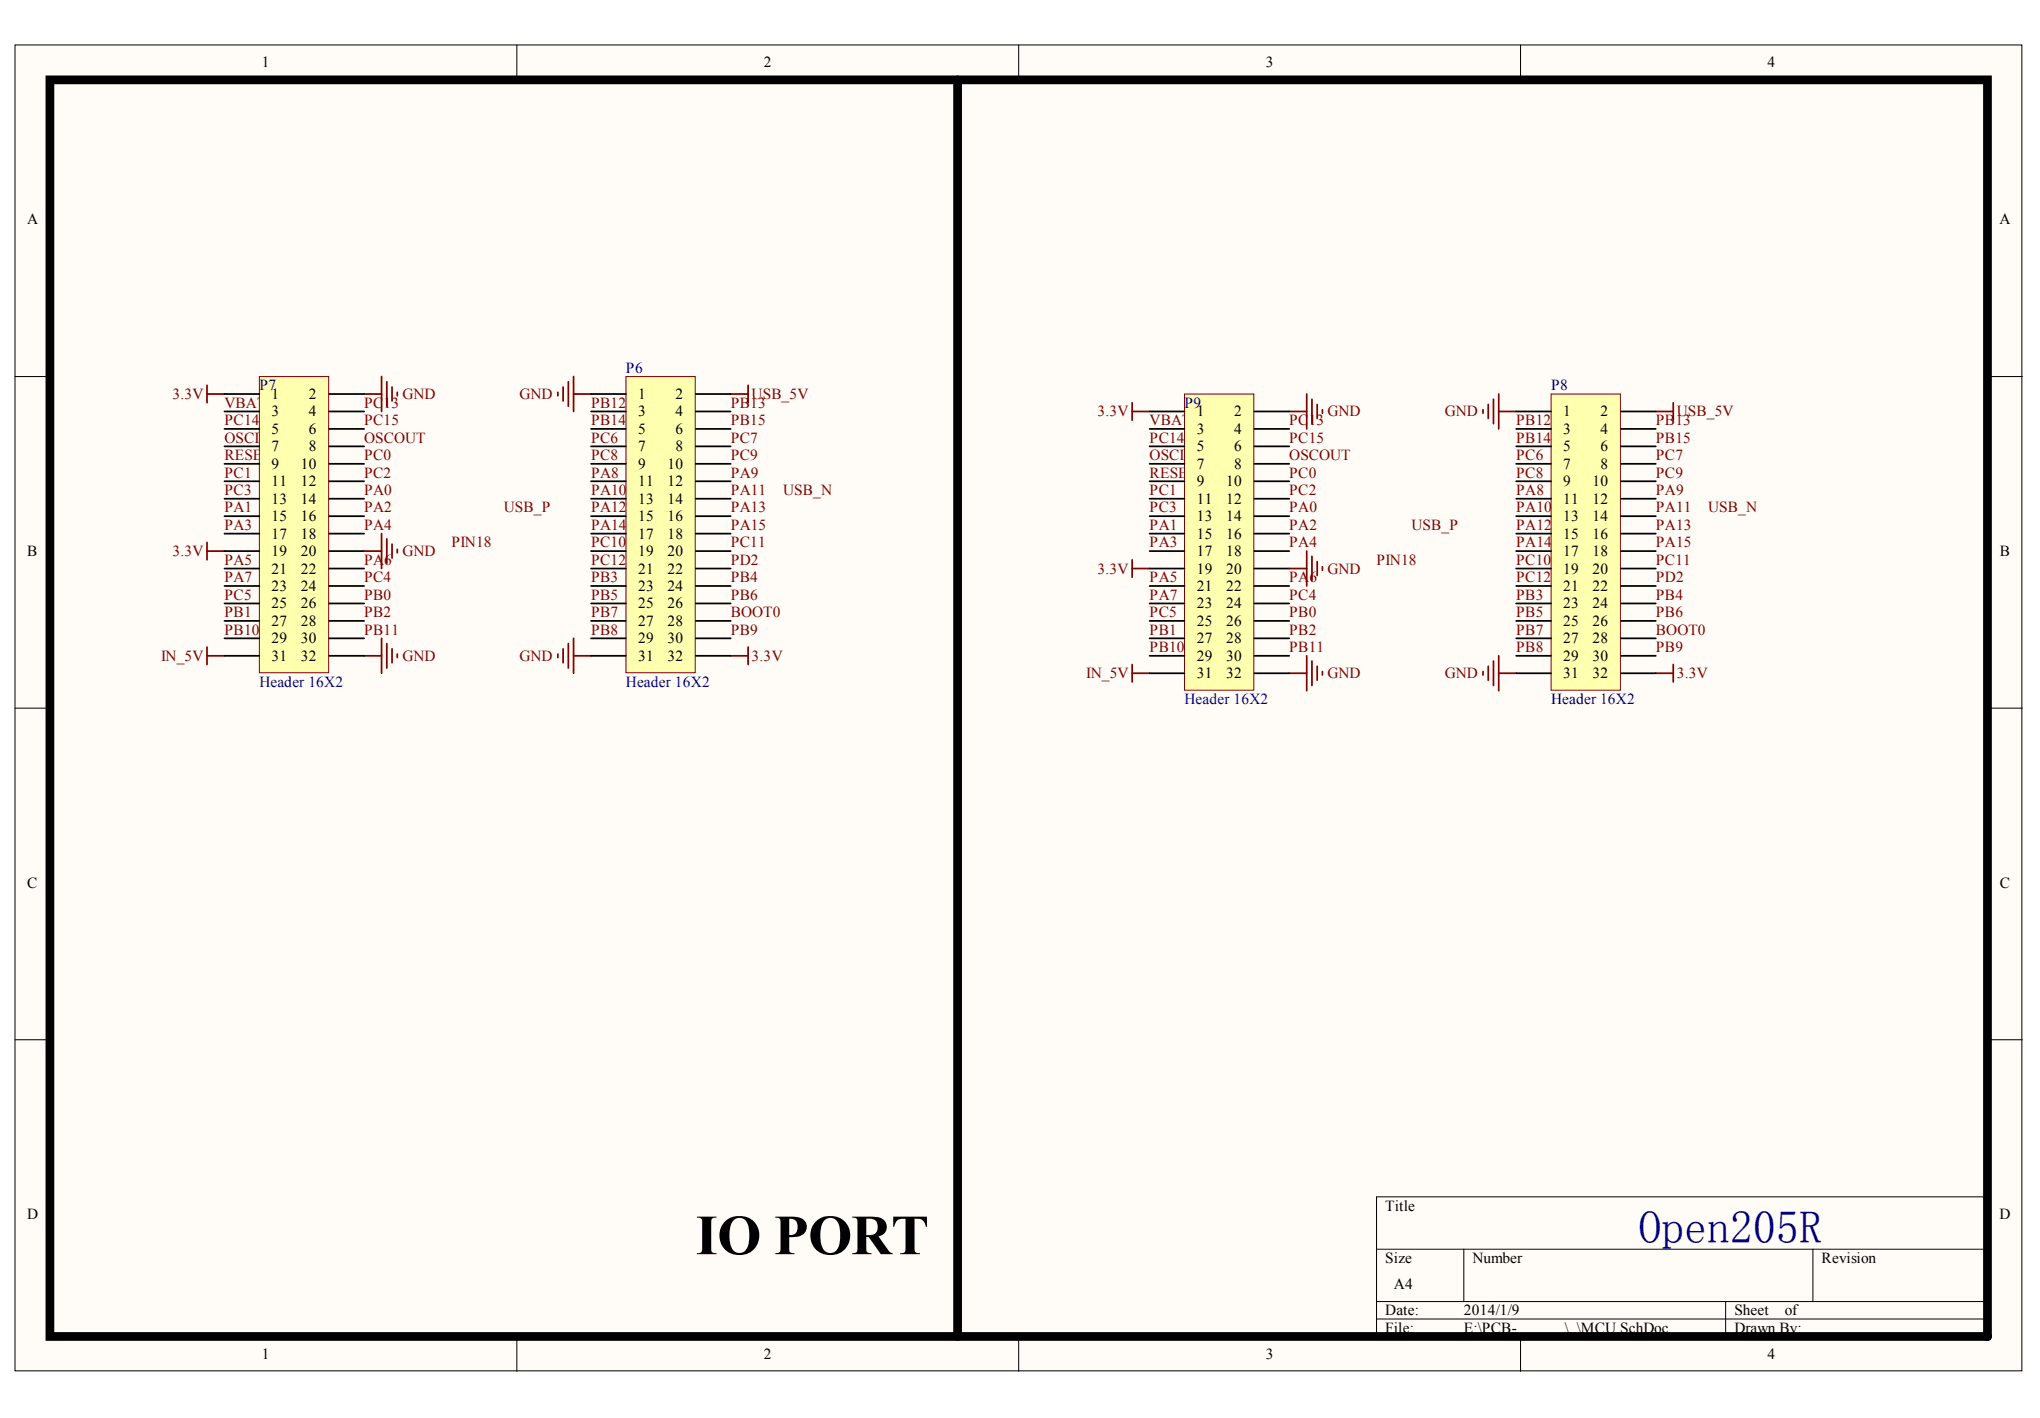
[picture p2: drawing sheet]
<svg xmlns="http://www.w3.org/2000/svg" width="288mm" height="200mm" viewBox="0 0 288 200" stroke-linecap="round" stroke-linejoin="round" font-family="sans-serif">
<defs><g id="words">
<text font-size="8" x="98.2" y="176.9">IO PORT</text>
<text font-size="6.4" fill="#000080" x="231.2" y="175.3">Open205R</text>
<g font-size="2.2">
<text x="37" y="9.5">1</text>
<text x="107.8" y="9.5">2</text>
<text x="178.6" y="9.5">3</text>
<text x="249.4" y="9.5">4</text>
<text x="3.8" y="31.7">A</text>
<text x="282.2" y="31.7">A</text>
<text x="38.3" y="56.3">1</text>
<text x="38.3" y="58.7">3</text>
<text x="43.6" y="56.3">2</text>
<text x="43.6" y="58.7">4</text>
<text x="90.1" y="56.3">1</text>
<text x="90.1" y="58.7">3</text>
<text x="95.3" y="56.3">2</text>
<text x="95.3" y="58.7">4</text>
<text x="168.9" y="58.7">1</text>
<text x="174.1" y="58.7">2</text>
<text x="220.6" y="58.7">1</text>
<text x="225.9" y="58.7">2</text>
<text x="38.3" y="61.2">5</text>
<text x="38.3" y="63.7">7</text>
<text x="43.6" y="61.2">6</text>
<text x="43.6" y="63.7">8</text>
<text x="90.1" y="61.2">5</text>
<text x="90.1" y="63.7">7</text>
<text x="95.3" y="61.2">6</text>
<text x="95.3" y="63.7">8</text>
<text x="168.9" y="61.2">3</text>
<text x="168.9" y="63.7">5</text>
<text x="174.1" y="61.2">4</text>
<text x="174.1" y="63.7">6</text>
<text x="220.6" y="61.2">3</text>
<text x="220.6" y="63.7">5</text>
<text x="225.9" y="61.2">4</text>
<text x="225.9" y="63.7">6</text>
<text x="38.3" y="66.1">9</text>
<text x="38.3" y="68.6">11</text>
<text x="38.3" y="71.1">13</text>
<text x="42.5" y="66.1">10</text>
<text x="42.5" y="68.6">12</text>
<text x="42.5" y="71.1">14</text>
<text x="90.1" y="66.1">9</text>
<text x="90.1" y="68.6">11</text>
<text x="90.1" y="71.1">13</text>
<text x="94.2" y="66.1">10</text>
<text x="94.2" y="68.6">12</text>
<text x="94.2" y="71.1">14</text>
<text x="168.9" y="66.1">7</text>
<text x="168.9" y="68.6">9</text>
<text x="168.9" y="71.1">11</text>
<text x="173" y="68.6">10</text>
<text x="173" y="71.1">12</text>
<text x="174.1" y="66.1">8</text>
<text x="220.6" y="66.1">7</text>
<text x="220.6" y="68.6">9</text>
<text x="220.6" y="71.1">11</text>
<text x="224.7" y="68.6">10</text>
<text x="224.7" y="71.1">12</text>
<text x="225.9" y="66.1">8</text>
<text x="38.3" y="73.5">15</text>
<text x="38.3" y="76">17</text>
<text x="42.5" y="73.5">16</text>
<text x="42.5" y="76">18</text>
<text x="90.1" y="73.5">15</text>
<text x="90.1" y="76">17</text>
<text x="94.2" y="73.5">16</text>
<text x="94.2" y="76">18</text>
<text x="168.9" y="73.5">13</text>
<text x="168.9" y="76">15</text>
<text x="173" y="73.5">14</text>
<text x="173" y="76">16</text>
<text x="220.6" y="73.5">13</text>
<text x="220.6" y="76">15</text>
<text x="224.7" y="73.5">14</text>
<text x="224.7" y="76">16</text>
<text x="3.8" y="78.4">B</text>
<text x="38.3" y="78.4">19</text>
<text x="38.3" y="80.9">21</text>
<text x="38.3" y="83.4">23</text>
<text x="42.5" y="78.4">20</text>
<text x="42.5" y="80.9">22</text>
<text x="42.5" y="83.4">24</text>
<text x="90.1" y="78.4">19</text>
<text x="90.1" y="80.9">21</text>
<text x="90.1" y="83.4">23</text>
<text x="94.2" y="78.4">20</text>
<text x="94.2" y="80.9">22</text>
<text x="94.2" y="83.4">24</text>
<text x="168.9" y="78.4">17</text>
<text x="168.9" y="80.9">19</text>
<text x="168.9" y="83.4">21</text>
<text x="173" y="78.4">18</text>
<text x="173" y="80.9">20</text>
<text x="173" y="83.4">22</text>
<text x="220.6" y="78.4">17</text>
<text x="220.6" y="80.9">19</text>
<text x="220.6" y="83.4">21</text>
<text x="224.7" y="78.4">18</text>
<text x="224.7" y="80.9">20</text>
<text x="224.7" y="83.4">22</text>
<text x="282.2" y="78.4">B</text>
<text x="38.3" y="85.8">25</text>
<text x="38.3" y="88.3">27</text>
<text x="42.5" y="85.8">26</text>
<text x="42.5" y="88.3">28</text>
<text x="90.1" y="85.8">25</text>
<text x="90.1" y="88.3">27</text>
<text x="94.2" y="85.8">26</text>
<text x="94.2" y="88.3">28</text>
<text x="168.9" y="85.8">23</text>
<text x="168.9" y="88.3">25</text>
<text x="173" y="85.8">24</text>
<text x="173" y="88.3">26</text>
<text x="220.6" y="85.8">23</text>
<text x="220.6" y="88.3">25</text>
<text x="224.7" y="85.8">24</text>
<text x="224.7" y="88.3">26</text>
<text x="38.3" y="90.7">29</text>
<text x="38.3" y="93.2">31</text>
<text x="42.5" y="90.7">30</text>
<text x="42.5" y="93.2">32</text>
<text x="90.1" y="90.7">29</text>
<text x="90.1" y="93.2">31</text>
<text x="94.2" y="90.7">30</text>
<text x="94.2" y="93.2">32</text>
<text x="168.9" y="90.7">27</text>
<text x="168.9" y="93.2">29</text>
<text x="168.9" y="95.7">31</text>
<text x="173" y="90.7">28</text>
<text x="173" y="93.2">30</text>
<text x="173" y="95.7">32</text>
<text x="220.6" y="90.7">27</text>
<text x="220.6" y="93.2">29</text>
<text x="220.6" y="95.7">31</text>
<text x="224.7" y="90.7">28</text>
<text x="224.7" y="93.2">30</text>
<text x="224.7" y="95.7">32</text>
<text x="3.8" y="125.2">C</text>
<text x="282.2" y="125.2">C</text>
<text x="3.8" y="172">D</text>
<text x="195.5" y="170.8">Title</text>
<text x="282.2" y="172">D</text>
<text x="195.5" y="178.1">Size</text>
<text x="207.8" y="178.1">Number</text>
<text x="257.1" y="178.1">Revision</text>
<text x="195.5" y="185.5">Date:</text>
<text x="196.7" y="181.8">A4</text>
<text x="206.6" y="185.5">2014/1/9</text>
<text x="244.7" y="185.5">Sheet</text>
<text x="251.9" y="185.5">of</text>
<text x="37" y="191.7">1</text>
<text x="107.8" y="191.7">2</text>
<text x="178.6" y="191.7">3</text>
<text x="195.5" y="188">File:</text>
<text x="206.6" y="188">E:\PCB-</text>
<text x="220.8" y="188">\..\MCU.SchDoc</text>
<text x="244.7" y="188">Drawn By:</text>
<text x="249.4" y="191.7">4</text>
</g>
<g font-size="2.2" fill="#000080">
<text x="88.3" y="52.6">P6</text>
<text x="36.6" y="55">P7</text>
<text x="167.1" y="57.5">P9</text>
<text x="218.9" y="55">P8</text>
<text x="36.6" y="96.9">Header 16X2</text>
<text x="88.3" y="96.9">Header 16X2</text>
<text x="167.1" y="99.4">Header 16X2</text>
<text x="218.9" y="99.4">Header 16X2</text>
</g>
<g font-size="2.2" fill="#800000">
<text x="24.3" y="56.3">3.3V</text>
<text x="31.7" y="60">PC14</text>
<text x="31.7" y="57.5">VBAT</text>
<text x="51.4" y="57.5">PC</text>
<text x="51.4" y="60">PC15</text>
<text x="54.1" y="57.5">13</text>
<text x="56.8" y="56.3">GND</text>
<text x="73.3" y="56.3">GND</text>
<text x="83.4" y="57.5">PB12</text>
<text x="83.4" y="60">PB14</text>
<text x="103.1" y="57.5">PB13</text>
<text x="103.1" y="60">PB15</text>
<text x="106.1" y="56.3">USB_5V</text>
<text x="154.9" y="58.7">3.3V</text>
<text x="162.2" y="60">VBAT</text>
<text x="181.9" y="60">PC</text>
<text x="184.7" y="60">13</text>
<text x="187.3" y="58.7">GND</text>
<text x="203.9" y="58.7">GND</text>
<text x="213.9" y="60">PB12</text>
<text x="233.7" y="60">PB13</text>
<text x="236.6" y="58.7">USB_5V</text>
<text x="31.7" y="64.9">RESE</text>
<text x="31.7" y="62.4">OSCIN</text>
<text x="37" y="64.9">T</text>
<text x="51.4" y="64.9">PC0</text>
<text x="51.4" y="62.4">OSCOUT</text>
<text x="83.4" y="62.4">PC6</text>
<text x="83.4" y="64.9">PC8</text>
<text x="103.1" y="62.4">PC7</text>
<text x="103.1" y="64.9">PC9</text>
<text x="162.2" y="62.4">PC14</text>
<text x="162.2" y="64.9">OSCIN</text>
<text x="181.9" y="62.4">PC15</text>
<text x="181.9" y="64.9">OSCOUT</text>
<text x="213.9" y="64.9">PC6</text>
<text x="213.9" y="62.4">PB14</text>
<text x="233.7" y="64.9">PC7</text>
<text x="233.7" y="62.4">PB15</text>
<text x="31.7" y="67.4">PC1</text>
<text x="31.7" y="69.8">PC3</text>
<text x="51.4" y="67.4">PC2</text>
<text x="51.4" y="69.8">PA0</text>
<text x="83.4" y="67.4">PA8</text>
<text x="83.4" y="69.8">PA10</text>
<text x="103.1" y="67.4">PA9</text>
<text x="103.1" y="69.8">PA11</text>
<text x="110.5" y="69.8">USB_N</text>
<text x="162.2" y="69.8">PC1</text>
<text x="162.2" y="67.4">RESE</text>
<text x="167.6" y="67.4">T</text>
<text x="181.9" y="67.4">PC0</text>
<text x="181.9" y="69.8">PC2</text>
<text x="213.9" y="67.4">PC8</text>
<text x="213.9" y="69.8">PA8</text>
<text x="233.7" y="67.4">PC9</text>
<text x="233.7" y="69.8">PA9</text>
<text x="31.7" y="72.3">PA1</text>
<text x="31.7" y="74.7">PA3</text>
<text x="51.4" y="72.3">PA2</text>
<text x="51.4" y="74.7">PA4</text>
<text x="63.7" y="77.2">PIN18</text>
<text x="71.1" y="72.3">USB_P</text>
<text x="83.4" y="74.7">PA14</text>
<text x="83.4" y="77.2">PC10</text>
<text x="83.4" y="72.3">PA12</text>
<text x="103.1" y="72.3">PA13</text>
<text x="103.1" y="77.2">PC11</text>
<text x="103.1" y="74.7">PA15</text>
<text x="162.2" y="72.3">PC3</text>
<text x="162.2" y="74.7">PA1</text>
<text x="162.2" y="77.2">PA3</text>
<text x="181.9" y="72.3">PA0</text>
<text x="181.9" y="74.7">PA2</text>
<text x="181.9" y="77.2">PA4</text>
<text x="199.2" y="74.7">USB_P</text>
<text x="213.9" y="72.3">PA10</text>
<text x="213.9" y="77.2">PA14</text>
<text x="213.9" y="74.7">PA12</text>
<text x="233.7" y="74.7">PA13</text>
<text x="233.7" y="77.2">PA15</text>
<text x="233.7" y="72.3">PA11</text>
<text x="241" y="72.3">USB_N</text>
<text x="24.3" y="78.4">3.3V</text>
<text x="31.7" y="79.7">PA5</text>
<text x="31.7" y="82.1">PA7</text>
<text x="51.4" y="82.1">PC4</text>
<text x="51.4" y="79.7">PA6</text>
<text x="56.8" y="78.4">GND</text>
<text x="83.4" y="79.7">PC12</text>
<text x="83.4" y="82.1">PB3</text>
<text x="103.1" y="82.1">PB4</text>
<text x="103.1" y="79.7">PD2</text>
<text x="154.9" y="80.9">3.3V</text>
<text x="162.2" y="82.1">PA5</text>
<text x="181.9" y="82.1">PA6</text>
<text x="187.3" y="80.9">GND</text>
<text x="194.2" y="79.7">PIN18</text>
<text x="213.9" y="82.1">PC12</text>
<text x="213.9" y="79.7">PC10</text>
<text x="233.7" y="79.7">PC11</text>
<text x="233.7" y="82.1">PD2</text>
<text x="31.7" y="84.6">PC5</text>
<text x="31.7" y="87.1">PB1</text>
<text x="31.7" y="89.5">PB10</text>
<text x="51.4" y="84.6">PB0</text>
<text x="51.4" y="87.1">PB2</text>
<text x="51.4" y="89.5">PB11</text>
<text x="83.4" y="84.6">PB5</text>
<text x="83.4" y="87.1">PB7</text>
<text x="83.4" y="89.5">PB8</text>
<text x="103.1" y="84.6">PB6</text>
<text x="103.1" y="89.5">PB9</text>
<text x="103.1" y="87.1">BOOT0</text>
<text x="162.2" y="87.1">PC5</text>
<text x="162.2" y="84.6">PA7</text>
<text x="162.2" y="89.5">PB1</text>
<text x="181.9" y="84.6">PC4</text>
<text x="181.9" y="87.1">PB0</text>
<text x="181.9" y="89.5">PB2</text>
<text x="213.9" y="87.1">PB5</text>
<text x="213.9" y="89.5">PB7</text>
<text x="213.9" y="84.6">PB3</text>
<text x="233.7" y="84.6">PB4</text>
<text x="233.7" y="87.1">PB6</text>
<text x="233.7" y="89.5">BOOT0</text>
<text x="22.7" y="93.2">IN_5V</text>
<text x="56.8" y="93.2">GND</text>
<text x="73.3" y="93.2">GND</text>
<text x="106.1" y="93.2">3.3V</text>
<text x="153.3" y="95.7">IN_5V</text>
<text x="162.2" y="92">PB10</text>
<text x="181.9" y="92">PB11</text>
<text x="187.3" y="95.7">GND</text>
<text x="203.9" y="95.7">GND</text>
<text x="213.9" y="92">PB8</text>
<text x="233.7" y="92">PB9</text>
<text x="236.6" y="95.7">3.3V</text>
</g>
</g></defs>
<g fill="#fffcf8" stroke="#000" stroke-width=".14">
<path d="M2.1 6.3h283.2v187.1h-283.2z"/>
<path d="M7 11.3h273.4v177.2h-273.4z"/>
</g>
<g fill="none" stroke="#000" stroke-width=".14">
<path d="M72.9 6.3v5M143.7 6.3v5M214.6 6.3v5M2.1 53.1h4.9M280.5 53.1h4.9M2.1 99.9h4.9M280.5 99.9h4.9M2.1 146.7h4.9M280.5 146.7h4.9M194.2 176.2h86.3M206.6 176.2v7.4M255.8 176.2v7.4"/>
<path d="M280.5 168.8h-86.3v19.7M72.9 188.5v4.9M143.7 188.5v4.9M194.2 183.6h86.3M194.2 186.1h86.3M214.6 188.5v4.9M243.5 183.6v4.9"/>
</g>
<path d="M7 11.3h273.5v177.2h-273.5zM135.1 11.3v177.2" fill="none" stroke="#000" stroke-width="1.2"/>
<g fill="none" stroke="#800000" stroke-width=".25">
<path d="M29.2 55.6h2.5M29.2 54.3v2.5M51.4 55.6h2.4M53.8 53.1v4.9M54.6 53.9v3.4M55.3 54.6v2M56.1 55.3v.5M78.7 55.3v.5M79.5 54.6v2M80.2 53.9v3.4M80.9 55.6h2.5M80.9 53.1v4.9"/>
<path d="M103.1 55.6h2.5M105.6 54.3v2.5M29.2 76.5v2.5M29.2 77.7h2.5M29.2 91.3v2.4M29.2 92.5h2.5M51.4 92.5h2.4M53.8 90v5M54.6 90.8v3.4M55.3 91.5v2M56.1 92.3v.5M78.7 92.3v.5"/>
<path d="M79.5 91.5v2M80.2 90.8v3.4M80.9 92.5h2.5M80.9 90v5M103.1 92.5h2.5M105.6 91.3v2.4"/>
</g>
<path d="M36.6 53.1h9.8v41.8h-9.8z" fill="#ffffb0" stroke="#800000" stroke-width=".14"/>
<g fill="none" stroke="#000" stroke-width=".25">
<path d="M31.7 55.6h4.9M31.7 58h4.9M46.5 55.6h4.9M46.5 58h4.9M31.7 60.5h4.9M31.7 63h4.9M31.7 65.4h4.9M31.7 67.9h4.9M31.7 70.4h4.9M31.7 72.8h4.9M31.7 75.3h4.9M31.7 77.7h4.9"/>
<path d="M46.5 60.5h4.9M46.5 63h4.9M46.5 65.4h4.9M46.5 67.9h4.9M46.5 70.4h4.9M46.5 72.8h4.9M46.5 75.3h4.9M46.5 77.7h4.9M31.7 80.2h4.9M31.7 82.7h4.9M31.7 85.1h4.9M31.7 87.6h4.9"/>
<path d="M31.7 90h4.9M31.7 92.5h4.9M46.5 80.2h4.9M46.5 82.7h4.9M46.5 85.1h4.9M46.5 87.6h4.9M46.5 90h4.9M46.5 92.5h4.9"/>
</g>
<path d="M88.3 53.1h9.8v41.8h-9.8z" fill="#ffffb0" stroke="#800000" stroke-width=".14"/>
<g fill="none" stroke="#000" stroke-width=".25">
<path d="M83.4 55.6h4.9M83.4 58h4.9M98.2 55.6h4.9M98.2 58h4.9M83.4 60.5h4.9M83.4 63h4.9M83.4 65.4h4.9M83.4 67.9h4.9M83.4 70.4h4.9M83.4 72.8h4.9M83.4 75.3h4.9M83.4 77.7h4.9"/>
<path d="M98.2 60.5h4.9M98.2 63h4.9M98.2 65.4h4.9M98.2 67.9h4.9M98.2 70.4h4.9M98.2 72.8h4.9M98.2 75.3h4.9M98.2 77.7h4.9M83.4 80.2h4.9M83.4 82.7h4.9M83.4 85.1h4.9M83.4 87.6h4.9"/>
<path d="M83.4 90h4.9M83.4 92.5h4.9M98.2 80.2h4.9M98.2 82.7h4.9M98.2 85.1h4.9M98.2 87.6h4.9M98.2 90h4.9M98.2 92.5h4.9"/>
</g>
<g fill="none" stroke="#800000" stroke-width=".25">
<path d="M159.8 58h2.4M159.8 56.8v2.5M181.9 58h2.5M184.4 55.6v4.9M185.1 56.3v3.5M185.9 57.1v1.9M186.6 57.8v.5M209.3 57.8v.5M210 57.1v1.9M210.7 56.3v3.5M211.5 58h2.4M211.5 55.6v4.9"/>
<path d="M233.7 58h2.4M236.1 56.8v2.5M159.8 79v2.4M159.8 93.7v2.5M159.8 80.2h2.4M159.8 95h2.4M181.9 95h2.5M184.4 92.5v4.9M185.1 93.2v3.5M185.9 94v2M186.6 94.7v.5M209.3 94.7v.5"/>
<path d="M210 94v2M210.7 93.2v3.5M211.5 95h2.4M211.5 92.5v4.9M233.7 95h2.4M236.1 93.7v2.5"/>
</g>
<path d="M167.1 55.6h9.8v41.8h-9.8z" fill="#ffffb0" stroke="#800000" stroke-width=".14"/>
<g fill="none" stroke="#000" stroke-width=".25">
<path d="M162.2 58h4.9M177 58h4.9M162.2 60.5h4.9M162.2 63h4.9M162.2 65.4h4.9M162.2 67.9h4.9M162.2 70.4h4.9M162.2 72.8h4.9M162.2 75.3h4.9M162.2 77.7h4.9M177 60.5h4.9M177 63h4.9"/>
<path d="M177 65.4h4.9M177 67.9h4.9M177 70.4h4.9M177 72.8h4.9M177 75.3h4.9M177 77.7h4.9M162.2 80.2h4.9M162.2 82.7h4.9M162.2 85.1h4.9M162.2 87.6h4.9M162.2 90h4.9M162.2 92.5h4.9"/>
<path d="M162.2 95h4.9M177 80.2h4.9M177 82.7h4.9M177 85.1h4.9M177 87.6h4.9M177 90h4.9M177 92.5h4.9M177 95h4.9"/>
</g>
<path d="M218.9 55.6h9.8v41.8h-9.8z" fill="#ffffb0" stroke="#800000" stroke-width=".14"/>
<g fill="none" stroke="#000" stroke-width=".25">
<path d="M213.9 58h5M228.7 58h5M213.9 60.5h5M213.9 63h5M213.9 65.4h5M213.9 67.9h5M213.9 70.4h5M213.9 72.8h5M213.9 75.3h5M213.9 77.7h5M228.7 60.5h5M228.7 63h5"/>
<path d="M228.7 65.4h5M228.7 67.9h5M228.7 70.4h5M228.7 72.8h5M228.7 75.3h5M228.7 77.7h5M213.9 80.2h5M213.9 82.7h5M213.9 85.1h5M213.9 87.6h5M213.9 90h5M213.9 92.5h5"/>
<path d="M213.9 95h5M228.7 80.2h5M228.7 82.7h5M228.7 85.1h5M228.7 87.6h5M228.7 90h5M228.7 92.5h5M228.7 95h5"/>
</g>
<path d="M51.4 77.7h2.4M53.8 75.3v4.9M54.6 76v3.5M55.3 76.8v1.9M56.1 77.5v.5M184.4 77.7v5M185.1 78.5v3.4M185.9 79.2v2M186.6 80v.4M181.9 80.2h2.5" fill="none" stroke="#800000" stroke-width=".25"/>
<use href="#words"/>
</svg>
